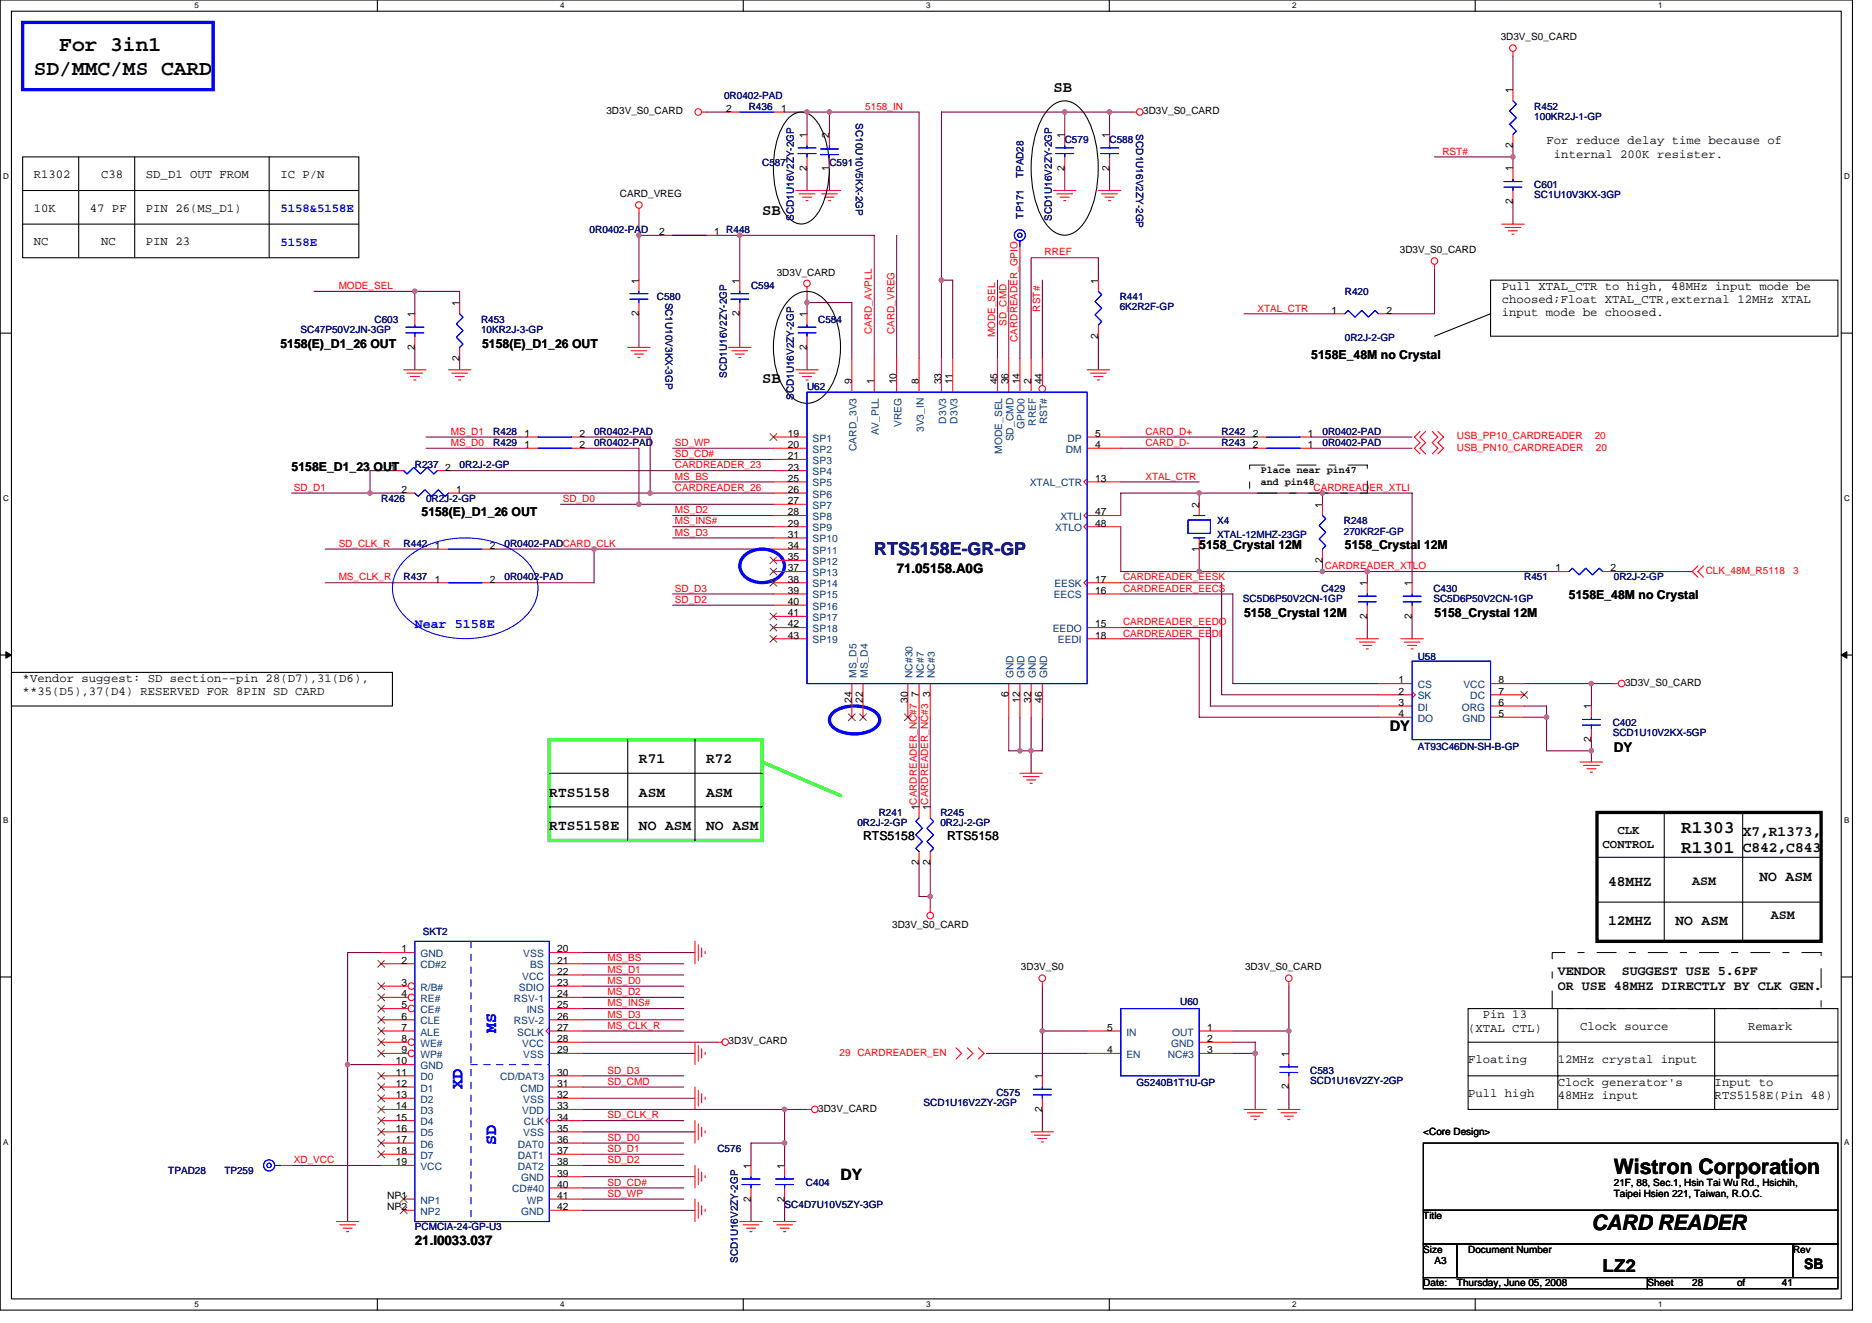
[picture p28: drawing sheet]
<svg xmlns="http://www.w3.org/2000/svg" width="297mm" height="210mm" viewBox="0 0 297 210" stroke-linecap="round" stroke-linejoin="round" font-family="sans-serif">
<defs><g id="words">
<g font-size="3.4">
<text x="5.4" y="11.9">SD/MMC/MS CARD</text>
<text x="9.4" y="8.1">For 3in1</text>
<text x="256.1" y="186.2">Wistron Corporation</text>
<text x="252.5" y="195.1">CARD READER</text>
</g>
<text font-size="2.8" fill="#000080" x="138.7" y="88">RTS5158E-GR-GP</text>
<g font-size="2.8">
<text x="266.7" y="132.1">R1303</text>
<text x="266.7" y="135.3">R1301</text>
<text x="254.3" y="201.8">LZ2</text>
</g>
<g font-size="2.6" fill="#00f">
<text x="78.7" y="163.9" transform="rotate(-90 78.7 163.9)">MS</text>
<text x="73.4" y="172.8" transform="rotate(-90 73.4 172.8)">XD</text>
<text x="78.7" y="181.7" transform="rotate(-90 78.7 181.7)">SD</text>
</g>
<g font-size="2.5">
<text x="167.2" y="14.5">SB</text>
<text x="120.9" y="34.1">SB</text>
<text x="120.9" y="60.8">SB</text>
<text x="133.4" y="187.2">DY</text>
</g>
<g font-size="2.3">
<text x="220.5" y="115.9">DY</text>
<text x="101.4" y="121.1">R71</text>
<text x="112.1" y="121.1">R72</text>
<text x="87.2" y="126.4">RTS5158</text>
<text x="87.2" y="131.7">RTS5158E</text>
<text x="101.4" y="131.7">NO ASM</text>
<text x="101.4" y="126.4">ASM</text>
<text x="112.1" y="131.7">NO ASM</text>
<text x="112.1" y="126.4">ASM</text>
<text x="276.5" y="132.6">X7,R1373,</text>
<text x="276.5" y="135.2">C842,C843</text>
<text x="255.2" y="140.6">48MHZ</text>
<text x="279.2" y="139.7">NO ASM</text>
<text x="255.2" y="146.8">12MHZ</text>
<text x="265.9" y="146.8">NO ASM</text>
<text x="286.3" y="201.3">SB</text>
</g>
<g font-size="2.1">
<text x="142.3" y="90.9">71.05158.A0G</text>
<text x="256.1" y="119.3">DY</text>
<text x="268.5" y="140.5">ASM</text>
<text x="281" y="145.8">ASM</text>
<text x="247.2" y="154.7">VENDOR</text>
<text x="257.3" y="154.7">SUGGEST USE 5.6PF</text>
<text x="247.2" y="157.1">OR USE 48MHZ DIRECTLY BY CLK GEN.</text>
<text x="65.8" y="197.5">21.I0033.037</text>
</g>
<text font-size="2.1" fill="#00f" x="65.8" y="99.6">Near 5158E</text>
<g font-size="1.9">
<text x="245.4" y="22.9">For reduce delay time because of</text>
<text x="5.4" y="28.2">R1302</text>
<text x="16" y="28.2">C38</text>
<text x="23.2" y="28.2">SD_D1 OUT FROM</text>
<text x="44.5" y="28.2">IC P/N</text>
<text x="246.6" y="25">internal 200K resister.</text>
<text x="5.4" y="33.6">10K</text>
<text x="14.3" y="33.6">47 PF</text>
<text x="23.2" y="33.6">PIN 26(MS_D1)</text>
<text x="5.4" y="38.9">NC</text>
<text x="16" y="38.9">NC</text>
<text x="23.2" y="38.9">PIN 23</text>
<text x="238.3" y="46">Pull XTAL_CTR to high, 48MHz input mode be</text>
<text x="238.3" y="48.1">choosed;Float XTAL_CTR,external 12MHz XTAL</text>
<text x="238.3" y="50.2">input mode be choosed.</text>
<text x="44.5" y="55.2">5158(E)_D1_26 OUT</text>
<text x="76.5" y="55.2">5158(E)_D1_26 OUT</text>
<text x="208.1" y="56.9">5158E_48M no Crystal</text>
<text x="46.3" y="74.7">5158E_D1_23 OUT</text>
<text x="66.9" y="81.8">5158(E)_D1_26 OUT</text>
<text x="190.3" y="87.2">5158_Crystal 12M</text>
<text x="213.4" y="87.2">5158_Crystal 12M</text>
<text x="249" y="95">5158E_48M no Crystal</text>
<text x="197.4" y="97.8">5158_Crystal 12M</text>
<text x="227.6" y="97.8">5158_Crystal 12M</text>
<text x="3.6" y="108.2">*Vendor suggest: SD section--pin 28(D7),31(D6),</text>
<text x="3.6" y="110.3">**35(D5),37(D4) RESERVED FOR 8PIN SD CARD</text>
<text x="136.9" y="133.3">RTS5158</text>
<text x="150.3" y="133.3">RTS5158</text>
<text x="254.3" y="134.5">CONTROL</text>
<text x="256.6" y="132.3">CLK</text>
<text x="235.3" y="161.6">Pin 13</text>
<text x="233" y="163.7">(XTAL CTL)</text>
<text x="250.7" y="163.4">Clock source</text>
<text x="277.4" y="163.4">Remark</text>
<text x="233" y="168.7">Floating</text>
<text x="247.2" y="168.7">12MHz crystal input</text>
<text x="247.2" y="172.3">Clock generator's</text>
<text x="272.1" y="172.3">Input to</text>
<text x="233" y="174">Pull high</text>
<text x="247.2" y="174.3">48MHz input</text>
<text x="272.1" y="174.3">RTS5158E(Pin 48)</text>
</g>
<g font-size="1.9" fill="#00f">
<text x="44.5" y="33.6">5158&amp;5158E</text>
<text x="44.5" y="39">5158E</text>
</g>
<g font-size="1.6">
<text x="238.1" y="6.4">3D3V_S0_CARD</text>
<text x="115.2" y="17.8">2</text>
<text x="124" y="17.8">1</text>
<text x="240" y="14.8" transform="rotate(-90 240 14.8)">1</text>
<text x="96.2" y="18.1">3D3V_S0_CARD</text>
<text x="128" y="21.9" transform="rotate(-90 128 21.9)">1</text>
<text x="131.6" y="21.9" transform="rotate(-90 131.6 21.9)">2</text>
<text x="168.9" y="21.9" transform="rotate(-90 168.9 21.9)">1</text>
<text x="176" y="21.9" transform="rotate(-90 176 21.9)">1</text>
<text x="181.4" y="18.1">3D3V_S0_CARD</text>
<text x="240" y="23.5" transform="rotate(-90 240 23.5)">2</text>
<text x="128" y="27.1" transform="rotate(-90 128 27.1)">2</text>
<text x="131.6" y="27.1" transform="rotate(-90 131.6 27.1)">1</text>
<text x="168.9" y="27.1" transform="rotate(-90 168.9 27.1)">2</text>
<text x="176" y="27.1" transform="rotate(-90 176 27.1)">2</text>
<text x="240" y="27.2" transform="rotate(-90 240 27.2)">1</text>
<text x="98.4" y="31.3">CARD_VREG</text>
<text x="240" y="32.4" transform="rotate(-90 240 32.4)">2</text>
<text x="104.6" y="37.3">2</text>
<text x="113.3" y="37.3">1 R448</text>
<text x="222.1" y="40.2">3D3V_S0_CARD</text>
<text x="101.4" y="45" transform="rotate(-90 101.4 45)">1</text>
<text x="117.4" y="45" transform="rotate(-90 117.4 45)">1</text>
<text x="123.3" y="43.7">3D3V_CARD</text>
<text x="174.3" y="45" transform="rotate(-90 174.3 45)">1</text>
<text x="65.8" y="50.3" transform="rotate(-90 65.8 50.3)">1</text>
<text x="72.9" y="48.5" transform="rotate(-90 72.9 48.5)">1</text>
<text x="101.4" y="50.2" transform="rotate(-90 101.4 50.2)">2</text>
<text x="117.4" y="50.2" transform="rotate(-90 117.4 50.2)">2</text>
<text x="128" y="50.3" transform="rotate(-90 128 50.3)">1</text>
<text x="174.3" y="53.7" transform="rotate(-90 174.3 53.7)">2</text>
<text x="211.3" y="49.8">1</text>
<text x="220" y="49.8">2</text>
<text x="65.8" y="55.5" transform="rotate(-90 65.8 55.5)">2</text>
<text x="72.9" y="57.3" transform="rotate(-90 72.9 57.3)">2</text>
<text x="128" y="55.5" transform="rotate(-90 128 55.5)">2</text>
<text x="135.1" y="61" transform="rotate(-90 135.1 61)">9</text>
<text x="138.7" y="61" transform="rotate(-90 138.7 61)">1</text>
<text x="142.3" y="61" transform="rotate(-90 142.3 61)">10</text>
<text x="145.8" y="61" transform="rotate(-90 145.8 61)">8</text>
<text x="149.4" y="61" transform="rotate(-90 149.4 61)">33</text>
<text x="151.1" y="61" transform="rotate(-90 151.1 61)">11</text>
<text x="158.3" y="61" transform="rotate(-90 158.3 61)">45</text>
<text x="160" y="61" transform="rotate(-90 160 61)">36</text>
<text x="161.8" y="61" transform="rotate(-90 161.8 61)">14</text>
<text x="163.6" y="61" transform="rotate(-90 163.6 61)">2</text>
<text x="165.4" y="61" transform="rotate(-90 165.4 61)">44</text>
<text x="83.2" y="69.3">1</text>
<text x="83.2" y="71.1">1</text>
<text x="92" y="69.3">2</text>
<text x="92" y="71.1">2</text>
<text x="125" y="69.3">19</text>
<text x="125" y="71.1">20</text>
<text x="173.8" y="71.1">4</text>
<text x="173.8" y="69.3">5</text>
<text x="198.8" y="69.3">2</text>
<text x="198.8" y="71.1">2</text>
<text x="207.5" y="69.3">1</text>
<text x="207.5" y="71.1">1</text>
<text x="61.9" y="74.7">1</text>
<text x="70.6" y="74.7">2</text>
<text x="125" y="72.9">21</text>
<text x="125" y="74.7">23</text>
<text x="125" y="76.4">25</text>
<text x="173.8" y="76.4">13</text>
<text x="200.1" y="75.1">Place near pin47</text>
<text x="200.1" y="76.9">and pin48</text>
<text x="63.7" y="78.2">2</text>
<text x="72.4" y="78.2">1</text>
<text x="125" y="78.2">26</text>
<text x="125" y="80">27</text>
<text x="125" y="81.8">28</text>
<text x="125" y="83.5">29</text>
<text x="173.8" y="81.8">47</text>
<text x="173.8" y="83.5">48</text>
<text x="190.3" y="80.5" transform="rotate(-90 190.3 80.5)">2</text>
<text x="209.8" y="80.5" transform="rotate(-90 209.8 80.5)">1</text>
<text x="69" y="87.1">1</text>
<text x="77.7" y="87.1">2</text>
<text x="125" y="85.3">31</text>
<text x="125" y="87.1">34</text>
<text x="125" y="88.9">35</text>
<text x="190.3" y="87.5" transform="rotate(-90 190.3 87.5)">1</text>
<text x="209.8" y="89.3" transform="rotate(-90 209.8 89.3)">2</text>
<text x="69" y="92.4">1</text>
<text x="77.7" y="92.4">2</text>
<text x="125" y="90.7">37</text>
<text x="125" y="92.4">38</text>
<text x="125" y="94.2">39</text>
<text x="125" y="96">40</text>
<text x="173.8" y="94.2">16</text>
<text x="173.8" y="92.4">17</text>
<text x="216.9" y="93" transform="rotate(-90 216.9 93)">1</text>
<text x="224" y="93" transform="rotate(-90 224 93)">1</text>
<text x="246.8" y="90.7">1</text>
<text x="255.5" y="90.7">2</text>
<text x="125" y="97.8">41</text>
<text x="125" y="99.5">42</text>
<text x="125" y="101.3">43</text>
<text x="173.8" y="101.3">18</text>
<text x="173.8" y="99.5">15</text>
<text x="216.9" y="98.2" transform="rotate(-90 216.9 98.2)">2</text>
<text x="224" y="98.2" transform="rotate(-90 224 98.2)">2</text>
<text x="135.1" y="111.5" transform="rotate(-90 135.1 111.5)">24</text>
<text x="136.9" y="111.5" transform="rotate(-90 136.9 111.5)">22</text>
<text x="144" y="111.5" transform="rotate(-90 144 111.5)">30</text>
<text x="145.8" y="110.6" transform="rotate(-90 145.8 110.6)">7</text>
<text x="147.6" y="110.6" transform="rotate(-90 147.6 110.6)">3</text>
<text x="160" y="110.6" transform="rotate(-90 160 110.6)">6</text>
<text x="161.8" y="111.5" transform="rotate(-90 161.8 111.5)">12</text>
<text x="163.6" y="111.5" transform="rotate(-90 163.6 111.5)">32</text>
<text x="165.4" y="111.5" transform="rotate(-90 165.4 111.5)">46</text>
<text x="221.9" y="108.4">1</text>
<text x="221.9" y="110.2">2</text>
<text x="221.9" y="112">3</text>
<text x="221.9" y="113.8">4</text>
<text x="237.8" y="113.8">5</text>
<text x="237.8" y="110.2">7</text>
<text x="237.8" y="108.4">8</text>
<text x="237.8" y="112">6</text>
<text x="252.5" y="112.5" transform="rotate(-90 252.5 112.5)">1</text>
<text x="257.8" y="108.8">3D3V_S0_CARD</text>
<text x="252.5" y="117.7" transform="rotate(-90 252.5 117.7)">2</text>
<text x="145.8" y="128.5" transform="rotate(-90 145.8 128.5)">1CARDREADER_NC#7</text>
<text x="147.6" y="128.5" transform="rotate(-90 147.6 128.5)">1CARDREADER_NC#3</text>
<text x="145.8" y="137.3" transform="rotate(-90 145.8 137.3)">2</text>
<text x="147.6" y="137.3" transform="rotate(-90 147.6 137.3)">2</text>
<text x="141.6" y="147.2">3D3V_S0_CARD</text>
<text x="63.7" y="151.1">1</text>
<text x="63.7" y="152.9">2</text>
<text x="88.4" y="151.1">20</text>
<text x="88.4" y="152.9">21</text>
<text x="88.4" y="154.7">22</text>
<text x="162" y="154">3D3V_S0</text>
<text x="197.6" y="154">3D3V_S0_CARD</text>
<text x="63.7" y="156.4">3</text>
<text x="63.7" y="158.2">4</text>
<text x="63.7" y="160">5</text>
<text x="63.7" y="161.8">6</text>
<text x="88.4" y="160">25</text>
<text x="88.4" y="158.2">24</text>
<text x="88.4" y="161.8">26</text>
<text x="88.4" y="156.4">23</text>
<text x="63.7" y="163.6">7</text>
<text x="63.7" y="165.3">8</text>
<text x="63.7" y="167.1">9</text>
<text x="88.4" y="163.6">27</text>
<text x="88.4" y="167.1">29</text>
<text x="88.4" y="165.3">28</text>
<text x="115.6" y="165.7">3D3V_CARD</text>
<text x="175.7" y="167.1">4</text>
<text x="175.7" y="163.6">5</text>
<text x="191.5" y="165.3">2</text>
<text x="191.5" y="167.1">3</text>
<text x="191.5" y="163.6">1</text>
<text x="204.5" y="167.7" transform="rotate(-90 204.5 167.7)">1</text>
<text x="62.8" y="168.9">10</text>
<text x="62.8" y="170.7">11</text>
<text x="62.8" y="172.4">12</text>
<text x="88.4" y="170.7">30</text>
<text x="88.4" y="172.4">31</text>
<text x="165.4" y="171.2" transform="rotate(-90 165.4 171.2)">1</text>
<text x="204.5" y="172.8" transform="rotate(-90 204.5 172.8)">2</text>
<text x="62.8" y="174.2">13</text>
<text x="62.8" y="176">14</text>
<text x="62.8" y="177.8">15</text>
<text x="62.8" y="179.6">16</text>
<text x="88.4" y="174.2">32</text>
<text x="88.4" y="179.6">35</text>
<text x="88.4" y="177.8">34</text>
<text x="88.4" y="176">33</text>
<text x="129.8" y="176.4">3D3V_CARD</text>
<text x="165.4" y="176.4" transform="rotate(-90 165.4 176.4)">2</text>
<text x="62.8" y="181.3">17</text>
<text x="62.8" y="183.1">18</text>
<text x="62.8" y="184.9">19</text>
<text x="88.4" y="181.3">36</text>
<text x="88.4" y="183.1">37</text>
<text x="88.4" y="184.9">38</text>
<text x="119.1" y="185.4" transform="rotate(-90 119.1 185.4)">1</text>
<text x="124.5" y="185.4" transform="rotate(-90 124.5 185.4)">1</text>
<text x="225.8" y="180.1">&lt;Core Design&gt;</text>
<text x="61.4" y="190.2">NP1</text>
<text x="88.4" y="186.7">39</text>
<text x="88.4" y="188.4">40</text>
<text x="88.4" y="190.2">41</text>
<text x="119.1" y="190.6" transform="rotate(-90 119.1 190.6)">2</text>
<text x="124.5" y="190.6" transform="rotate(-90 124.5 190.6)">2</text>
<text x="256.1" y="188.1">21F, 88, Sec.1, Hsin Tai Wu Rd., Hsichih,</text>
<text x="256.1" y="189.9">Taipei Hsien 221, Taiwan, R.O.C.</text>
<text x="61.4" y="192">NP2</text>
<text x="88.4" y="192">42</text>
<text x="225.8" y="193.4">Title</text>
<text x="225.8" y="198.8">Size</text>
<text x="227.6" y="200.6">A3</text>
<text x="233" y="198.8">Document Number</text>
<text x="284.5" y="198.8">Rev</text>
<text x="225.8" y="204.1">Date:</text>
<text x="231.2" y="204.1">Thursday, June 05, 2008</text>
<text x="261.4" y="204.1">Sheet</text>
<text x="268.5" y="204.1">28</text>
<text x="275.6" y="204.1">of</text>
<text x="282.7" y="204.1">41</text>
</g>
<g font-size="1.6" fill="#000080">
<text x="114.9" y="15.6">0R0402-PAD</text>
<text x="118.8" y="17.4">R436</text>
<text x="243.5" y="17.4">R452</text>
<text x="135.8" y="19.6" transform="rotate(90 135.8 19.6)">SC10U10V5KX-2GP</text>
<text x="168.9" y="22.8">C579</text>
<text x="176.1" y="22.8">C588</text>
<text x="180.3" y="21.3" transform="rotate(90 180.3 21.3)">SCD1U16V2ZY-2GP</text>
<text x="243.5" y="19">100KR2J-1-GP</text>
<text x="120.9" y="26.3">C587</text>
<text x="131.6" y="26.3">C591</text>
<text x="162.4" y="28.3" transform="rotate(-90 162.4 28.3)">TPAD28</text>
<text x="243.5" y="29.9">C601</text>
<text x="126" y="35" transform="rotate(-90 126 35)">SCD1U16V2ZY-2GP</text>
<text x="162.4" y="34.7" transform="rotate(-90 162.4 34.7)">TP171</text>
<text x="166.9" y="35" transform="rotate(-90 166.9 35)">SCD1U16V2ZY-2GP</text>
<text x="243.5" y="31.5">SC1U10V3KX-3GP</text>
<text x="93.6" y="37">0R0402-PAD</text>
<text x="104.2" y="47.6">C580</text>
<text x="119.2" y="45.9">C594</text>
<text x="177.7" y="47.6">R441</text>
<text x="213.4" y="46.8">R420</text>
<text x="47.7" y="52.8">SC47P50V2JN-3GP</text>
<text x="59.4" y="51.2">C603</text>
<text x="76.3" y="51.2">R453</text>
<text x="76.3" y="52.8">10KR2J-3-GP</text>
<text x="105.6" y="48" transform="rotate(90 105.6 48)">SC1U10V3KX-3GP</text>
<text x="129.8" y="51.2">C584</text>
<text x="177.7" y="49.3">6K2R2F-GP</text>
<text x="115.3" y="59.9" transform="rotate(-90 115.3 59.9)">SCD1U16V2ZY-2GP</text>
<text x="213.4" y="54">0R2J-2-GP</text>
<text x="126" y="63.5" transform="rotate(-90 126 63.5)">SCD1U16V2ZY-2GP</text>
<text x="128.1" y="61.9">U62</text>
<text x="78.3" y="69">R428</text>
<text x="78.3" y="70.8">R429</text>
<text x="94.3" y="69">0R0402-PAD</text>
<text x="94.3" y="70.8">0R0402-PAD</text>
<text x="193.8" y="69">R242</text>
<text x="193.8" y="70.8">R243</text>
<text x="209.8" y="69">0R0402-PAD</text>
<text x="209.8" y="70.8">0R0402-PAD</text>
<text x="65.8" y="74.3">R237</text>
<text x="72.9" y="74.3">0R2J-2-GP</text>
<text x="60.5" y="79.7">R426</text>
<text x="67.6" y="79.7">0R2J-2-GP</text>
<text x="193.1" y="83.2">X4</text>
<text x="213.2" y="83.2">R248</text>
<text x="64" y="86.8">R442</text>
<text x="80" y="86.8">0R0402-PADCARD_CLK</text>
<text x="193.1" y="85.3">XTAL-12MHZ-23GP</text>
<text x="213.2" y="84.8">270KR2F-GP</text>
<text x="64" y="92.1">R437</text>
<text x="80" y="92.1">0R0402-PAD</text>
<text x="197.2" y="95.5">SC5D6P50V2CN-1GP</text>
<text x="209.7" y="93.9">C429</text>
<text x="227.5" y="93.9">C430</text>
<text x="227.5" y="95.5">SC5D6P50V2CN-1GP</text>
<text x="241.8" y="92.1">R451</text>
<text x="256.1" y="92.1">0R2J-2-GP</text>
<text x="225" y="104.7">U58</text>
<text x="225" y="118.9">AT93C46DN-SH-B-GP</text>
<text x="255.9" y="115.2">C402</text>
<text x="255.9" y="116.8">SCD1U10V2KX-5GP</text>
<text x="136.1" y="131">0R2J-2-GP</text>
<text x="139.4" y="129.4">R241</text>
<text x="149.2" y="129.4">R245</text>
<text x="149.2" y="131">0R2J-2-GP</text>
<text x="67.1" y="148.3">SKT2</text>
<text x="187.3" y="159.5">U60</text>
<text x="158.1" y="173.9">C575</text>
<text x="180.3" y="172.3">G5240B1T1U-GP</text>
<text x="207.9" y="170.3">C583</text>
<text x="207.9" y="171.9">SCD1U16V2ZY-2GP</text>
<text x="146.6" y="175.5">SCD1U16V2ZY-2GP</text>
<text x="113.8" y="182.8">C576</text>
<text x="26.7" y="186.3">TPAD28</text>
<text x="35.6" y="186.3">TP259</text>
<text x="124.5" y="191.7">SC4D7U10V5ZY-3GP</text>
<text x="127.9" y="188.1">C404</text>
<text x="65.8" y="195.2">PCMCIA-24-GP-U3</text>
<text x="117.1" y="200.4" transform="rotate(-90 117.1 200.4)">SCD1U16V2ZY-2GP</text>
</g>
<g font-size="1.6" fill="#f00">
<text x="137.3" y="17.4">5158_IN</text>
<text x="228.9" y="24.5">RST#</text>
<text x="165.8" y="40.5">RREF</text>
<text x="53.7" y="45.9">MODE_SEL</text>
<text x="138.4" y="53" transform="rotate(-90 138.4 53)">CARD_AVPLL</text>
<text x="141.9" y="53" transform="rotate(-90 141.9 53)">CARD_VREG</text>
<text x="157.9" y="53.5" transform="rotate(-90 157.9 53.5)">MODE_SEL</text>
<text x="159.7" y="51.7" transform="rotate(-90 159.7 51.7)">SD_CMD</text>
<text x="165" y="49.4" transform="rotate(-90 165 49.4)">RST#</text>
<text x="199.5" y="49.4">XTAL_CTR</text>
<text x="161.5" y="54.2" transform="rotate(-90 161.5 54.2)">CARDREADER_GPIO</text>
<text x="71.5" y="70.8">MS_D0</text>
<text x="71.5" y="69">MS_D1</text>
<text x="107.1" y="70.8">SD_WP</text>
<text x="181.8" y="70.8">CARD_D-</text>
<text x="181.8" y="69">CARD_D+</text>
<text x="231.2" y="69.7">USB_PP10_CARDREADER</text>
<text x="231.2" y="71.5">USB_PN10_CARDREADER</text>
<text x="253" y="69.7">20</text>
<text x="253.2" y="71.5">20</text>
<text x="46.6" y="77.9">SD_D1</text>
<text x="107.1" y="72.5">SD_CD#</text>
<text x="107.1" y="77.9">CARDREADER_26</text>
<text x="107.1" y="76.1">MS_BS</text>
<text x="107.1" y="74.3">CARDREADER_23</text>
<text x="181.8" y="76.1">XTAL_CTR</text>
<text x="208.4" y="77.9">CARDREADER_XTLI</text>
<text x="89.3" y="79.7">SD_D0</text>
<text x="107.1" y="81.4">MS_D2</text>
<text x="107.1" y="83.2">MS_INS#</text>
<text x="53.7" y="86.8">SD_CLK_R</text>
<text x="107.1" y="85">MS_D3</text>
<text x="53.7" y="92.1">MS_CLK_R</text>
<text x="107.1" y="93.9">SD_D3</text>
<text x="107.1" y="95.7">SD_D2</text>
<text x="178.2" y="92.1">CARDREADER_EESK</text>
<text x="178.2" y="93.9">CARDREADER_EECS</text>
<text x="210.2" y="90.3">CARDREADER_XTLO</text>
<text x="270.7" y="91">CLK_48M_R5118</text>
<text x="284.5" y="91">3</text>
<text x="178.2" y="99.2">CARDREADER_EEDO</text>
<text x="178.2" y="101">CARDREADER_EEDI</text>
<text x="96.4" y="152.5">MS_BS</text>
<text x="96.4" y="154.3">MS_D1</text>
<text x="96.4" y="159.7">MS_INS#</text>
<text x="96.4" y="156.1">MS_D0</text>
<text x="96.4" y="157.9">MS_D2</text>
<text x="96.4" y="161.4">MS_D3</text>
<text x="96.4" y="163.2">MS_CLK_R</text>
<text x="133.2" y="167.5">29 CARDREADER_EN</text>
<text x="96.4" y="170.3">SD_D3</text>
<text x="96.4" y="172.1">SD_CMD</text>
<text x="96.4" y="177.4">SD_CLK_R</text>
<text x="46.6" y="184.6">XD_VCC</text>
<text x="96.4" y="181">SD_D0</text>
<text x="96.4" y="182.8">SD_D1</text>
<text x="96.4" y="184.6">SD_D2</text>
<text x="96.4" y="188.1">SD_CD#</text>
<text x="96.4" y="189.9">SD_WP</text>
</g>
<g font-size="1.6" fill="#004080">
<text x="128.9" y="70.1">SP1</text>
<text x="128.9" y="71.8">SP2</text>
<text x="135.9" y="71.6" transform="rotate(-90 135.9 71.6)">CARD_3V3</text>
<text x="139.5" y="69.1" transform="rotate(-90 139.5 69.1)">AV_PLL</text>
<text x="143" y="67.7" transform="rotate(-90 143 67.7)">VREG</text>
<text x="146.6" y="68.6" transform="rotate(-90 146.6 68.6)">3V3_IN</text>
<text x="150.1" y="67.2" transform="rotate(-90 150.1 67.2)">D3V3</text>
<text x="151.9" y="67.2" transform="rotate(-90 151.9 67.2)">D3V3</text>
<text x="159" y="72" transform="rotate(-90 159 72)">MODE_SEL</text>
<text x="160.8" y="70" transform="rotate(-90 160.8 70)">SD_CMD</text>
<text x="162.6" y="68.1" transform="rotate(-90 162.6 68.1)">GPIO0</text>
<text x="164.4" y="67.6" transform="rotate(-90 164.4 67.6)">RREF</text>
<text x="166.1" y="67.3" transform="rotate(-90 166.1 67.3)">RST#</text>
<text x="169.1" y="71.8">DM</text>
<text x="169.4" y="70.1">DP</text>
<text x="128.9" y="73.6">SP3</text>
<text x="128.9" y="75.4">SP4</text>
<text x="128.9" y="77.2">SP5</text>
<text x="163.4" y="77.2">XTAL_CTR</text>
<text x="128.9" y="79">SP6</text>
<text x="128.9" y="80.7">SP7</text>
<text x="128.9" y="82.5">SP8</text>
<text x="168.3" y="82.5">XTLI</text>
<text x="128.9" y="84.3">SP9</text>
<text x="128.9" y="86.1">SP10</text>
<text x="128.9" y="87.8">SP11</text>
<text x="128.9" y="89.6">SP12</text>
<text x="167.4" y="84.3">XTLO</text>
<text x="128.9" y="91.4">SP13</text>
<text x="128.9" y="93.2">SP14</text>
<text x="128.9" y="95">SP15</text>
<text x="167.2" y="95">EECS</text>
<text x="167.3" y="93.2">EESK</text>
<text x="128.9" y="96.7">SP16</text>
<text x="128.9" y="98.5">SP17</text>
<text x="128.9" y="100.3">SP18</text>
<text x="167" y="100.3">EEDO</text>
<text x="128.9" y="102.1">SP19</text>
<text x="135.9" y="107.6" transform="rotate(-90 135.9 107.6)">MS_D5</text>
<text x="137.7" y="107.6" transform="rotate(-90 137.7 107.6)">MS_D4</text>
<text x="144.8" y="107.6" transform="rotate(-90 144.8 107.6)">NC#30</text>
<text x="146.6" y="107.6" transform="rotate(-90 146.6 107.6)">NC#7</text>
<text x="148.4" y="107.6" transform="rotate(-90 148.4 107.6)">NC#3</text>
<text x="160.8" y="107.6" transform="rotate(-90 160.8 107.6)">GND</text>
<text x="162.6" y="107.6" transform="rotate(-90 162.6 107.6)">GND</text>
<text x="164.4" y="107.6" transform="rotate(-90 164.4 107.6)">GND</text>
<text x="166.1" y="107.6" transform="rotate(-90 166.1 107.6)">GND</text>
<text x="167.8" y="102.1">EEDI</text>
<text x="225" y="109.2">CS</text>
<text x="225" y="111">SK</text>
<text x="225" y="112.7">DI</text>
<text x="232" y="112.7">ORG</text>
<text x="232.2" y="109.2">VCC</text>
<text x="233.3" y="111">DC</text>
<text x="225" y="114.5">DO</text>
<text x="232" y="114.5">GND</text>
<text x="66.7" y="151.8">GND</text>
<text x="66.7" y="153.6">CD#2</text>
<text x="82.9" y="155.4">VCC</text>
<text x="83" y="151.8">VSS</text>
<text x="84.1" y="153.6">BS</text>
<text x="66.7" y="157.2">R/B#</text>
<text x="66.7" y="159">RE#</text>
<text x="66.7" y="160.7">CE#</text>
<text x="81.5" y="159">RSV-1</text>
<text x="82.3" y="157.2">SDIO</text>
<text x="83.6" y="160.7">INS</text>
<text x="66.7" y="162.5">CLE</text>
<text x="66.7" y="164.3">ALE</text>
<text x="66.7" y="166.1">WE#</text>
<text x="66.7" y="167.9">WP#</text>
<text x="81.5" y="162.5">RSV-2</text>
<text x="82.1" y="164.3">SCLK</text>
<text x="82.9" y="166.1">VCC</text>
<text x="83" y="167.9">VSS</text>
<text x="178.7" y="167.9">EN</text>
<text x="178.7" y="164.3">IN</text>
<text x="185.3" y="167.9">NC#3</text>
<text x="185.8" y="166.1">GND</text>
<text x="186" y="164.3">OUT</text>
<text x="66.7" y="169.6">GND</text>
<text x="66.7" y="171.4">D0</text>
<text x="66.7" y="173.2">D1</text>
<text x="79.4" y="171.4">CD/DAT3</text>
<text x="82.6" y="173.2">CMD</text>
<text x="66.7" y="175">D2</text>
<text x="66.7" y="176.7">D3</text>
<text x="66.7" y="178.5">D4</text>
<text x="82.9" y="176.7">VDD</text>
<text x="83" y="175">VSS</text>
<text x="83.1" y="178.5">CLK</text>
<text x="66.7" y="180.3">D5</text>
<text x="66.7" y="182.1">D6</text>
<text x="66.7" y="183.9">D7</text>
<text x="66.7" y="185.6">VCC</text>
<text x="82.1" y="182.1">DAT0</text>
<text x="82.1" y="183.9">DAT1</text>
<text x="82.1" y="185.6">DAT2</text>
<text x="83" y="180.3">VSS</text>
<text x="66.7" y="191">NP1</text>
<text x="81.3" y="189.2">CD#40</text>
<text x="82.7" y="187.4">GND</text>
<text x="83.6" y="191">WP</text>
<text x="66.7" y="192.7">NP2</text>
<text x="82.7" y="192.7">GND</text>
</g>
<g font-size="1.3">
<text x="30.8" y="1.3">5</text>
<text x="88.9" y="1.3">4</text>
<text x="147" y="1.3">3</text>
<text x="205" y="1.3">2</text>
<text x="263.1" y="1.3">1</text>
<text x=".5" y="28.4">D</text>
<text x="292.6" y="28.4">D</text>
<text x=".5" y="79.5">C</text>
<text x="292.6" y="79.5">C</text>
<text x=".5" y="130.6">B</text>
<text x="292.6" y="130.6">B</text>
<text x=".5" y="181.7">A</text>
<text x="292.6" y="181.7">A</text>
<text x="30.8" y="207.4">5</text>
<text x="88.9" y="207.4">4</text>
<text x="147" y="207.4">3</text>
<text x="205" y="207.4">2</text>
<text x="263.1" y="207.4">1</text>
</g>
</g></defs>
<path d="M0 0h293.9v207.9h-293.9zM1.8 1.8h290.4v204.3h-290.4z" fill="none" stroke="#000" stroke-width=".17"/>
<g fill="#fff">
<path d="M30.8 .2h.7v1.4h-.7z"/>
<path d="M30.8 206.3h.7v1.4h-.7z"/>
</g>
<path d="M59.9 0v1.8M59.9 206.1v1.8" fill="none" stroke="#000" stroke-width=".17"/>
<g fill="#fff">
<path d="M88.9 .2h.7v1.4h-.7z"/>
<path d="M88.9 206.3h.7v1.4h-.7z"/>
</g>
<path d="M117.9 0v1.8M117.9 206.1v1.8" fill="none" stroke="#000" stroke-width=".17"/>
<g fill="#fff">
<path d="M147 .2h.7v1.4h-.7z"/>
<path d="M147 206.3h.7v1.4h-.7z"/>
</g>
<path d="M176 0v1.8M176 206.1v1.8" fill="none" stroke="#000" stroke-width=".17"/>
<g fill="#fff">
<path d="M205 .2h.7v1.4h-.7z"/>
<path d="M205 206.3h.7v1.4h-.7z"/>
</g>
<path d="M234.1 0v1.8M234.1 206.1v1.8" fill="none" stroke="#000" stroke-width=".17"/>
<g fill="#fff">
<path d="M263.1 .2h.7v1.4h-.7z"/>
<path d="M263.1 206.3h.7v1.4h-.7z"/>
<path d="M.5 27.3h.9v1.4h-.9z"/>
<path d="M292.6 27.3h.9v1.4h-.9z"/>
<path d="M.5 78.4h.9v1.4h-.9z"/>
<path d="M292.6 78.4h.9v1.4h-.9z"/>
</g>
<path d="M0 52.9h1.8M292.2 52.9h1.7" fill="none" stroke="#000" stroke-width=".17"/>
<g fill="#fff">
<path d="M.5 129.5h.8v1.4h-.8z"/>
<path d="M292.6 129.5h.9v1.4h-.9z"/>
</g>
<path d="M0 103.9h1.8M292.2 103.9h1.7" fill="none" stroke="#000" stroke-width=".17"/>
<path d="M.9 103.4l.9 .5-.9 .5zM292.2 103.9l.8-.5v1z" fill="#000" stroke="#000" stroke-width=".16"/>
<g fill="#fff">
<path d="M.5 180.5h.8v1.4h-.8z"/>
<path d="M292.6 180.5h.9v1.4h-.9z"/>
</g>
<g fill="none" stroke="#000" stroke-width=".17">
<path d="M125.3 18.6a2.54 2.54 0 0 1 3.7 0 11.5 11.5 0 0 1 2.6 8 11.5 11.5 0 0 1-2.6 8.1 2.53 2.53 0 0 1-3.7 0 11.6 11.6 0 0 1-2.6-8.1 11.5 11.5 0 0 1 2.6-8zM166.9 16.8a3.1 3.1 0 0 1 4.7 .7 14.8 14.8 0 0 1 2.7 9.1 14.8 14.8 0 0 1-2.7 9.3 3.2 3.2 0 0 1-5.4 0 14.9 14.9 0 0 1-2.6-9.3 14.8 14.8 0 0 1 2.6-9.1zM3.6 30.2h53.3M3.6 35.6h53.3M3.6 24.9h53.3v16h-53.3zM12.5 24.9v16M21.4 24.9v16M42.7 24.9v16M125.1 47.7a3.7 3.7 0 0 1 5.8 0 12.1 12.1 0 0 1 2.2 10 9 9 0 0 1-2.8 5.5 3.6 3.6 0 0 1-5.2-.6 12.1 12.1 0 0 1-2.2-10.1 10.1 10.1 0 0 1 2.2-4.8zM236.5 44.4h55.1v8.9h-55.1zM236.5 49.8l-8.9 3.5M1.8 106.7h60.5v5.3h-60.5z"/>
<path d="M99.6 117.3v16M110.3 117.3v16M87.2 122.7h33.7M87.2 128h33.7M253.4 136h35.6M264.1 128.9v20.5M276.5 128.9v20.5M0 155h1.8M253.4 143.1h35.6M292.2 155h1.7M233 160h58.6v16h-58.6zM233 165.4h58.6"/>
<path d="M233 170.7h58.6M247.2 160v16M272.1 160v16M225.8 197.4h5.4v5.3h-5.4zM225.8 181.4h65.8v10.6h-65.8zM225.8 192h65.8v5.4h-65.8zM231.2 197.4h53.3v5.3h-53.3zM284.5 197.4h7.1v5.3h-7.1zM225.8 202.7h35.6v1.8h-35.6zM261.4 202.7h30.2v1.8h-30.2z"/>
</g>
<g fill="none" stroke="#800040" stroke-width=".17">
<path d="M112.1 17.8h3.5M124.5 17.8h21.3v39.1M128.1 17.8v3.5M131.6 17.8v3.5M168.9 17.8v3.5M176.1 17.8v3.5M179.6 17.8h-30.2v39.1M240.1 8.9v5.3M101.4 33.8v10.6M101.4 37.3h3.5M113.8 37.3h24.9v19.6M117.4 37.3v7.1"/>
<path d="M128.1 26.7v3.5M131.6 26.7v3.5M142.3 37.3v19.6M168.9 26.7v3.5M176.1 26.7v3.5M227.6 24.9h12.5M240.1 23.1v3.6M240.1 32v3.6M49.8 46.2h16M65.8 46.2h7.1v1.8M65.8 46.2v3.6M65.8 55.1v3.6"/>
<path d="M72.9 56.9v1.8M101.4 49.8v5.3M117.4 49.8v5.3M128.1 46.2v1.8h7.1v8.9M128.1 48v1.8M128.1 55.1v3.6M149.4 44.4h1.8v12.5M158.3 44.4v12.5M160.1 44.4v12.5M161.8 40.9v16M165.4 44.4v12.5M174.3 44.4v-3.5h-10.7v16"/>
<path d="M174.3 53.3v5.4M197.4 49.8h14.2M227.6 42.7v7.1h-7.1M46.3 78.2h17.7M62.3 74.7h-3.6v3.5M67.6 71.1h16M67.6 69.3h16M71.2 74.7h51.5M72.9 78.2h49.8M92.5 71.1h8.9v8.9M92.5 69.3h10.7v8.9M106.7 71.1h16"/>
<path d="M106.7 76.5h16M106.7 72.9h16M177.8 71.1h21.4M177.8 76.5h12.5M177.8 69.3h21.4M190.3 78.2v1.8M208.1 71.1h16M208.1 69.3h16M209.8 78.2v1.8M51.6 87.1h17.8M51.6 92.5h17.8M78.3 87.1h44.4"/>
<path d="M88.9 80h33.8M94.3 87.1v5.4h-16M106.7 81.8h16M106.7 83.6h16M106.7 85.3h16M106.7 94.2h16M106.7 96h16M177.8 92.5h16v17.7h24.9M177.8 94.2h17.8v14.3h23.1M177.8 81.8v-3.6h46.3v14.3M177.8 83.6v7.1h69.4M177.8 99.6h14.3v12.4h26.6"/>
<path d="M190.3 87.1v3.6M209.8 88.9v1.8M217 90.7v1.8M217 97.8v3.5M224.1 97.8v3.5M256.1 90.7h12.4M145.8 113.8v14.2M147.6 113.8v14.2M160.1 113.8v5.3h5.3v-5.3M161.8 113.8v5.3M163.6 113.8v8.9M177.8 101.3h12.5v12.5h28.4"/>
<path d="M241.8 112h3.6v7.1h7.1M241.8 108.5h14.3M241.8 113.8h3.6M252.5 108.5v3.5M252.5 117.3v3.6M145.8 136.9v5.3h1.8M147.6 136.9v7.1M60.5 151.1h-5.3v17.8h5.3M92.5 152.9h16M92.5 154.7h16M92.5 156.5h16M92.5 158.2h16"/>
<path d="M92.5 151.1h17.8M165.4 156.5v14.2M204.5 156.5v10.6M55.2 168.9v24.9M92.5 170.7h16M92.5 172.5h16M92.5 177.8h16M92.5 160h16M92.5 161.8h16M92.5 163.6h16M92.5 165.4h21.3M92.5 167.1h17.8"/>
<path d="M92.5 174.2h17.8M92.5 176h35.6M92.5 179.6h17.8M124.5 176v8.9M156.5 167.1h16M165.4 176v3.6M165.4 163.6h7.1M195.6 165.4h3.6v1.7h-3.6M195.6 163.6h8.9M199.2 167.1v8.9M204.5 172.5v3.5M46.3 184.9h14.2"/>
<path d="M92.5 181.4h16M92.5 183.1h16M92.5 184.9h16M92.5 188.5h16M92.5 190.2h16M92.5 186.7h17.8M92.5 192h17.8M119.2 190.2v3.6M124.5 181.4h-5.3v3.5M124.5 190.2v3.6"/>
</g>
<g fill="#f0f" stroke="#f0f" stroke-width=".17">
<circle cx="149.4" cy="44.4" r=".35"/>
<circle cx="94.3" cy="87.1" r=".35"/>
<circle cx="101.4" cy="80" r=".35"/>
<circle cx="168.9" cy="17.8" r=".35"/>
<circle cx="176" cy="17.8" r=".35"/>
<circle cx="163.6" cy="119.1" r=".35"/>
<circle cx="161.8" cy="119.1" r=".35"/>
<circle cx="128" cy="48" r=".35"/>
<circle cx="240.1" cy="24.9" r=".35"/>
<circle cx="147.6" cy="142.2" r=".35"/>
<circle cx="58.7" cy="78.2" r=".35"/>
<circle cx="103.2" cy="78.2" r=".35"/>
<circle cx="131.6" cy="17.8" r=".35"/>
<circle cx="128" cy="17.8" r=".35"/>
<circle cx="209.8" cy="78.2" r=".35"/>
<circle cx="190.3" cy="90.7" r=".35"/>
<circle cx="216.9" cy="90.7" r=".35"/>
<circle cx="252.5" cy="108.4" r=".35"/>
<circle cx="252.5" cy="119.1" r=".35"/>
<circle cx="245.4" cy="113.8" r=".35"/>
<circle cx="65.8" cy="46.2" r=".35"/>
<circle cx="209.8" cy="90.7" r=".35"/>
<circle cx="190.3" cy="78.2" r=".35"/>
<circle cx="124.5" cy="181.3" r=".35"/>
<circle cx="101.4" cy="37.3" r=".35"/>
<circle cx="117.4" cy="37.3" r=".35"/>
<circle cx="124.5" cy="176" r=".35"/>
<circle cx="55.1" cy="168.9" r=".35"/>
<circle cx="165.4" cy="163.6" r=".35"/>
<circle cx="199.2" cy="167.1" r=".35"/>
<circle cx="204.5" cy="163.6" r=".35"/>
</g>
<g fill="none" stroke="#f00" stroke-width=".17">
<path d="M111.3 17.8h.8M115.6 17.8h1.8M122.7 17.8h1.8M179.6 17.8h.7M240.1 8.2v.7M240.1 14.2v1.8M101.4 33.1v.7M104.9 37.3h1.8M112.1 37.3h1.7M126.3 30.2h7.1M126.8 30.8h2.5M127.3 31.3h1.5"/>
<path d="M127.9 31.8h.3M130.4 30.8h2.5M130.9 31.3h1.4M131.4 31.8h.4M131.6 21.3v1.8M131.6 24.9v1.8M167.2 30.2h3.5M167.7 30.8h2.5M168.2 31.3h1.5M168.8 31.8h.3M168.9 21.3v1.8M168.9 24.9v1.8"/>
<path d="M174.3 30.2h3.5M174.8 30.8h2.5M175.3 31.3h1.5M175.9 31.8h.3M176.1 21.3v1.8M176.1 24.9v1.8M238.3 35.6h3.5M238.8 36.1h2.5M239.3 36.6h1.5M239.9 37.2h.3M240.1 21.3v1.8M240.1 26.7v1.7"/>
<path d="M240.1 30.2v1.8M64 58.7h3.6M64.6 59.2h2.5M65.1 59.7h1.4M65.8 49.8v1.8M65.8 53.3v1.8M71.2 58.7h3.5M71.7 59.2h2.5M72.2 59.7h1.5M99.6 55.1h3.6M100.1 55.6h2.5M100.7 56.2h1.4"/>
<path d="M101.2 56.7h.4M101.4 44.4v1.8M101.4 48v1.8M115.6 55.1h3.6M116.1 55.6h2.5M116.7 56.2h1.4M117.2 56.7h.4M126.3 58.7h3.5M126.8 59.2h2.5M127.3 59.7h1.5M128.1 45.5v.7M172.5 58.7h3.6"/>
<path d="M173 59.2h2.5M173.6 59.7h1.4M174.3 44.4v1.8M174.3 51.6v1.7M211.6 49.8h1.8M218.7 49.8h1.8M227.6 42v.7M62.3 74.7h1.7M64 78.2h1.8M65.7 60.3h.3M69.4 74.7h1.8M71.2 78.2h1.7"/>
<path d="M72.8 60.3h.3M83.6 69.3h1.8M90.7 69.3h1.8M127.9 60.3h.3M174.1 60.3h.4M199.2 69.3h1.8M206.3 69.3h1.8M225.3 68.5l-.9 .8 .9 .9-.9 .9 .9 .9M226.2 68.5l-.9 .8 .9 .9-.9 .9 .9 .9M227.3 68.5l.9 .8-.9 .9 .9 .9-.9 .9M228.2 68.5l.8 .8-.8 .9 .8 .9-.8 .9M190.3 80v1.8"/>
<path d="M190.3 85.3v1.8M209.8 80v1.8M209.8 87.1v1.8M217 92.5v1.7M217 96v1.8M224.1 92.5v1.7M224.1 96v1.8M269.4 89.8l-.9 .9 .9 .9M270.3 89.8l-.9 .9 .9 .9M215.2 101.3h3.5M215.7 101.9h2.5M216.2 102.4h1.5"/>
<path d="M216.8 103h.3M222.3 101.3h3.5M222.8 101.9h2.5M223.3 102.4h1.5M223.9 103h.3M252.5 112v1.8M252.5 115.6v1.7M256.1 108.5h.7M147.6 128v1.8M147.6 135.1v1.8M161.8 122.7h3.6M162.4 123.2h2.5"/>
<path d="M162.9 123.7h1.4M163.4 124.3h.4M250.7 120.9h3.6M251.3 121.4h2.5M251.8 122h1.4M252.3 122.5h.4M60.5 151.1h5.3M60.5 152.9h5.3M87.2 151.1h5.3M87.2 152.9h5.3M87.2 154.7h5.3M87.2 156.5h5.3"/>
<path d="M87.2 158.2h5.3M110.3 149.4v3.5M110.8 149.9v2.5M111.3 150.4v1.4M111.9 151v.3M147.6 144v.7M165.4 155.7v.8M204.5 155.7v.8M87.2 163l-.6 .6 .6 .5M87.2 177.3l-.6 .5 .6 .5M87.2 165.4h5.3M87.2 176h5.3"/>
<path d="M87.2 179.6h5.3M87.2 163.6h5.3M87.2 167.1h5.3M87.2 160h5.3M87.2 161.8h5.3M87.2 170.7h5.3M87.2 172.5h5.3M87.2 174.2h5.3M87.2 177.8h5.3M110.3 165.4v3.5M110.3 172.5v3.5M110.3 177.8v3.6"/>
<path d="M110.8 165.9v2.5M110.8 173v2.5M110.8 178.3v2.5M111.3 166.4v1.5M111.3 173.5v1.5M111.3 178.9v1.4M111.9 167v.3M111.9 174.1v.3M111.9 179.4v.3M113.8 165.4h.8M128.1 176h.7M151.7 166.2l.9 .9-.9 .9"/>
<path d="M153.5 166.2l.9 .9-.9 .9M155.3 166.2l.8 .9-.8 .9M163.6 179.6h3.6M165.4 170.7v1.8M165.4 174.2v1.8M172.5 163.6h5.3M172.5 167.1h5.3M190.3 165.4h5.3M190.3 163.6h5.3M190.3 167.1h5.3M197.4 176h3.6M197.9 176.6h2.5"/>
<path d="M198.5 177.1h1.4M199 177.6h.3M202.7 176h3.6M203.3 176.6h2.5M203.8 177.1h1.4M204.3 177.6h.4M204.5 167.1v1.8M204.5 170.7v1.8M44.5 184.9h1.8M53.4 193.8h3.5M53.9 194.3h2.5M54.4 194.9h1.5"/>
<path d="M55 195.4h.3M87.2 184.9h5.3M87.2 181.4h5.3M87.2 183.1h5.3M87.2 186.7h5.3M87.2 188.5h5.3M87.2 190.2h5.3M87.2 192h5.3M110.3 184.9v3.6M110.3 190.2v3.6M110.8 185.4v2.5M110.8 190.8v2.5"/>
<path d="M111.3 186v1.4M111.3 191.3v1.4M111.9 186.5v.4M111.9 191.9v.3M117.4 193.8h3.5M117.9 194.3h2.5M118.4 194.9h1.5M119 195.4h.3M119.2 184.9v1.8M119.2 188.5v1.7M122.7 193.8h3.6M123.3 194.3h2.4"/>
<path d="M123.8 194.9h1.4M124.3 195.4h.4M164.1 180.1h2.5M164.7 180.6h1.4M165.2 181.2h.4"/>
<circle cx="110.8" cy="17.8" r=".52"/>
<circle cx="180.9" cy="17.8" r=".52"/>
<circle cx="240.1" cy="7.6" r=".52"/>
<circle cx="101.4" cy="32.5" r=".52"/>
<circle cx="128" cy="45" r=".52"/>
<circle cx="227.6" cy="41.4" r=".52"/>
<circle cx="257.3" cy="108.4" r=".52"/>
<circle cx="147.6" cy="145.3" r=".52"/>
<circle cx="165.4" cy="155.2" r=".52"/>
<circle cx="204.5" cy="155.2" r=".52"/>
<circle cx="115.1" cy="165.3" r=".52"/>
<circle cx="129.3" cy="176" r=".52"/>
</g>
<path d="M198.3 73.8h18.7v4.4h-18.7zM246.3 151.1h42.7v8.9h-42.7z" fill="none" stroke="#000" stroke-width=".16" stroke-dasharray="3 2 1 2"/>
<path d="M3.6 3.6h30.2v10.6h-30.2zM118.2 88.1a4.3 4.3 0 0 1 5.9 .5 2.25 2.25 0 0 1-1 3.2 4.2 4.2 0 0 1-5.4-.9 2.13 2.13 0 0 1 .5-2.8zM132.3 113a6.2 6.2 0 0 1 6.6 0 1.46 1.46 0 0 1 0 2.5 6.1 6.1 0 0 1-6.6 0 1.47 1.47 0 0 1 0-2.5z" fill="none" stroke="#00f" stroke-width=".53"/>
<path d="M253.4 128.9h35.6v20.5h-35.6z" fill="none" stroke="#000" stroke-width=".53"/>
<path d="M87.2 117.3h33.7v16h-33.7zM120.9 120.9l12.5 5.3" fill="none" stroke="#0f0" stroke-width=".53"/>
<g fill="none" stroke="#00f" stroke-width=".17">
<path d="M117.4 17.8h5.3M240.1 16l.5 .5-1.1 1.1 1.1 1.1-1.1 1 1.1 1.1-.5 .5M106.7 37.3h5.4M130.2 24.5h2.8M130.2 23.6h2.8M131.6 23.1v.5M131.6 24.5v.4M167.5 23.5h2.9M167.5 24.4h2.9M168.9 23.1v.4M168.9 24.4v.5M174.6 23.5h2.9"/>
<path d="M174.6 24.4h2.9M176.1 23.1v.4M176.1 24.4v.5M238.7 28.8h2.8M238.7 29.7h2.8M240.1 28.4v.4M240.1 29.7v.5M64.4 51.9h2.8M64.4 52.8h2.8M65.8 51.6v.3M65.8 52.8v.5M100 46.6h2.8"/>
<path d="M100 47.5h2.8M101.4 46.2v.4M101.4 47.5v.5M174.3 46.2l.5 .6-1 1 1 1.1-1 1.1 1 1-.5 .6M213.4 49.8l.5-.5 1.1 1 1.1-1 1 1 1.1-1 .5 .5M64 74.7l.6 .5 1.1-1.1 1 1.1 1.1-1.1 1.1 1.1 .5-.5M65.8 78.2l.6 .6 1-1.1 1.1 1.1 1.1-1.1 1 1.1 .6-.6M85.4 69.3h5.3M201 69.3h5.3M64.3 88.8a14.6 14.6 0 0 1 13.7-2.9 9.9 9.9 0 0 1 7 5.5 6.3 6.3 0 0 1-2.6 7.2 15.2 15.2 0 0 1-17.2 0 6.3 6.3 0 0 1-2.2-8.2zM188.5 82.5h3.6v2.1h-3.6zM189.4 85.3h1.8"/>
<path d="M189.4 81.8h1.8M209.8 81.8l.6 .5-1.1 1.1 1.1 1.1-1.1 1 1.1 1.1-.6 .5M215.5 94.6h2.9M215.5 95.5h2.9M217 94.2v.4M217 95.5v.5M222.6 94.6h2.9M222.6 95.5h2.9M224.1 94.2v.4M224.1 95.5v.5M251.1 114.2h2.8M251.1 115h2.8"/>
<path d="M252.5 113.8v.4M252.5 115v.6M147.6 129.8l.5 .5-1 1.1 1 1.1-1 1 1 1.1-.5 .5M164 172.8h2.8M164 173.7h2.8M165.4 172.5v.3M165.4 173.7v.5M177.8 160h12.5v10.7h-12.5zM203.1 169.3h2.8M203.1 170.2h2.8M204.5 168.9v.4M204.5 170.2v.5"/>
<path d="M43.6 184.9h.9M117.7 187h2.9M117.7 187.9h2.9M119.2 186.7v.3M119.2 187.9v.6"/>
<circle cx="42.7" cy="184.9" r=".35"/>
<circle cx="42.7" cy="184.9" r=".88"/>
</g>
<path d="M60 152.4l1 1.1M61 152.4l-1.1 1.1" fill="none" stroke="#804000" stroke-width=".16"/>
<circle cx="65.3" cy="156.5" r=".52" fill="#fff" stroke="#f00" stroke-width=".17"/>
<path d="M60.5 156.5h4.3" fill="none" stroke="#f00" stroke-width=".17"/>
<path d="M60 155.9l1 1.1M61 155.9l-1.1 1.1" fill="none" stroke="#804000" stroke-width=".16"/>
<circle cx="65.3" cy="158.2" r=".52" fill="#fff" stroke="#f00" stroke-width=".17"/>
<path d="M60.5 158.2h4.3" fill="none" stroke="#f00" stroke-width=".17"/>
<path d="M60 157.7l1 1.1M61 157.7l-1.1 1.1" fill="none" stroke="#804000" stroke-width=".16"/>
<circle cx="65.3" cy="160" r=".52" fill="#fff" stroke="#f00" stroke-width=".17"/>
<path d="M60.5 160h4.3M60.5 161.8h5.3M60.5 163.6h5.3" fill="none" stroke="#f00" stroke-width=".17"/>
<path d="M60 159.5l1 1.1M61 159.5l-1.1 1.1M60 161.3l1 1M60 163l1 1.1M61 161.3l-1.1 1M61 163l-1.1 1.1" fill="none" stroke="#804000" stroke-width=".16"/>
<circle cx="65.3" cy="165.3" r=".52" fill="#fff" stroke="#f00" stroke-width=".17"/>
<path d="M60.5 165.4h4.3" fill="none" stroke="#f00" stroke-width=".17"/>
<path d="M60 164.8l1 1.1M61 164.8l-1.1 1.1" fill="none" stroke="#804000" stroke-width=".16"/>
<circle cx="65.3" cy="167.1" r=".52" fill="#fff" stroke="#f00" stroke-width=".17"/>
<g fill="none" stroke="#f00" stroke-width=".17">
<path d="M128.1 21.3v1.8M128.1 24.9v1.8M117.4 44.4v1.8M117.4 48v1.8M135.2 56.9v5.3M138.7 56.9v5.3M142.3 56.9v5.3M145.8 56.9v5.3M149.4 56.9v5.3M151.2 56.9v5.3M160.1 56.9v5.3M161.8 56.9v5.3"/>
<path d="M163.6 56.9v5.3M122.7 71.1h5.4M122.7 69.3h5.4M122.7 76.5h5.4M122.7 72.9h5.4M122.7 74.7h5.4M122.7 78.2h5.4M172.5 75.9l-.5 .6 .5 .5M172.5 71.1h5.3M172.5 69.3h5.3M172.5 76.5h5.3M69.4 92.5h1.8"/>
<path d="M69.4 87.1h1.8M76.5 92.5h1.8M76.5 87.1h1.8M122.7 92.5h5.4M122.7 87.1h5.4M122.7 99.6h5.4M122.7 94.2h5.4M122.7 80h5.4M122.7 81.8h5.4M122.7 83.6h5.4M122.7 85.3h5.4M122.7 88.9h5.4"/>
<path d="M122.7 90.7h5.4M122.7 96h5.4M122.7 97.8h5.4M172.5 91.9l-.5 .6 .5 .5M172.5 92.5h5.3M172.5 99.6h5.3M172.5 94.2h5.3M122.7 101.3h5.4M135.2 108.5v5.3M136.9 108.5v5.3M144.1 108.5v5.3M145.8 108.5v5.3"/>
<path d="M147.6 108.5v5.3M160.1 108.5v5.3M161.8 108.5v5.3M163.6 108.5v5.3M172.5 101.3h5.3M218.7 108.5h5.4M218.7 110.2h5.4M218.7 112h5.4M218.7 113.8h5.4M224.1 109.7l.5 .5-.5 .6M236.5 108.5h5.3M236.5 110.2h5.3"/>
<path d="M236.5 112h5.3M236.5 113.8h5.3M60.5 167.1h4.3M60.5 168.9h5.3M60.5 170.7h5.3M60.5 172.5h5.3M60.5 174.2h5.3M60.5 176h5.3M60.5 177.8h5.3M60.5 179.6h5.3M60.5 181.4h5.3M60.5 183.1h5.3"/>
<path d="M60.5 184.9h5.3M64 190.2h1.8M64 192h1.8M124.5 184.9v1.8M124.5 188.5v1.7"/>
</g>
<g fill="none" stroke="#804000" stroke-width=".16">
<path d="M122.2 68.8l1.1 1.1M123.3 68.8l-1.1 1.1M122.2 88.4l1.1 1.1M122.2 90.1l1.1 1.1M122.2 91.9l1.1 1.1M122.2 97.3l1.1 1M122.2 99l1.1 1.1M123.3 88.4l-1.1 1.1M123.3 90.1l-1.1 1.1M123.3 91.9l-1.1 1.1M123.3 97.3l-1.1 1M123.3 99l-1.1 1.1"/>
<path d="M122.2 100.8l1.1 1.1M123.3 100.8l-1.1 1.1M134.6 113.3l1.1 1M135.7 113.3l-1.1 1M136.4 113.3l1.1 1M137.5 113.3l-1.1 1M143.5 113.3l1.1 1M144.6 113.3l-1.1 1M241.3 109.7l1.1 1.1M242.4 109.7l-1.1 1.1M60 166.6l1 1.1M60 170.2l1 1"/>
<path d="M60 171.9l1 1.1M60 173.7l1 1.1M60 175.5l1 1.1M60 177.3l1 1.1M60 179l1 1.1M61 166.6l-1.1 1.1M61 170.2l-1.1 1M61 171.9l-1.1 1.1M61 173.7l-1.1 1.1M61 175.5l-1.1 1.1M61 177.3l-1.1 1.1M61 179l-1.1 1.1"/>
<path d="M60 180.8l1 1.1M60 182.6l1 1.1M61 180.8l-1.1 1.1M61 182.6l-1.1 1.1M63.5 189.7l1.1 1.1M63.5 191.5l1.1 1.1M64.6 189.7l-1.1 1.1M64.6 191.5l-1.1 1.1"/>
</g>
<g fill="none" stroke="#00f" stroke-width=".17">
<path d="M126.6 23.5h2.9M126.6 24.4h2.9M128.1 23.1v.4M128.1 24.4v.5M116 46.6h2.8M116 47.5h2.8M117.4 46.2v.4M117.4 47.5v.5M71.2 92.5h5.3M71.2 87.1h5.3M224.1 104.9h12.4v12.4h-12.4zM65.8 149.4h21.4v44.4h-21.4z"/>
<path d="M123.1 187h2.8M123.1 187.9h2.8M124.5 186.7v.3M124.5 187.9v.6"/>
</g>
<path d="M74.7 149.4v44.4M74.7 168.9h12.5M87.2 168.9h.1M74.7 193.8h.1" fill="none" stroke="#fff" stroke-width=".16" stroke-dasharray="1 1 1 1 1 1 1 1"/>
<path d="M74.7 149.4v44.4M74.7 168.9h12.5M87.2 168.9h.1M74.7 193.8h.1" fill="none" stroke="#00f" stroke-width=".16" stroke-dasharray="1 1 1 1 1 1 1 1"/>
<circle cx="165.4" cy="61.7" r=".52" fill="#fff" stroke="#f00" stroke-width=".17"/>
<g fill="none" stroke="#f00" stroke-width=".17">
<path d="M161.8 39.1v1.8M72.9 48v1.8M72.9 55.1v1.8M128.1 49.8v1.8M128.1 53.3v1.8M158.3 56.9v5.3M165.4 56.9v4.3M83.6 71.1h1.8M90.7 71.1h1.8M199.2 71.1h1.8M206.3 71.1h1.8M172.5 81.3l-.5 .5 .5 .5"/>
<path d="M172.5 83l-.5 .6 .5 .5M172.5 81.8h5.3M172.5 83.6h5.3M247.2 90.7h1.8M254.3 90.7h1.8M165.4 108.5v5.3M145.8 128v1.8M145.8 135.1v1.8"/>
</g>
<g fill="none" stroke="#00f" stroke-width=".17">
<path d="M161.8 38.2v.9M72.9 49.8l.6 .5-1.1 1.1 1.1 1.1-1.1 1 1.1 1.1-.6 .5M126.6 51.9h2.9M126.6 52.8h2.9M128.1 51.6v.3M128.1 52.8v.5M85.4 71.1h5.3M128.1 62.2h44.4v46.3h-44.4zM201 71.1h5.3M249 90.7l.5-.6 1.1 1.1 1-1.1 1.1 1.1 1.1-1.1 .5 .6M145.8 129.8l-.5 .5 1.1 1.1-1.1 1.1 1.1 1-1.1 1.1 .5 .5"/>
<circle cx="161.8" cy="37.3" r=".35"/>
<circle cx="161.8" cy="37.3" r=".88"/>
</g>
<g fill="#f0f" stroke="#f0f" stroke-width=".17">
<circle cx="149.4" cy="44.4" r=".35"/>
<circle cx="94.3" cy="87.1" r=".35"/>
<circle cx="101.4" cy="80" r=".35"/>
<circle cx="168.9" cy="17.8" r=".35"/>
<circle cx="176" cy="17.8" r=".35"/>
<circle cx="163.6" cy="119.1" r=".35"/>
<circle cx="161.8" cy="119.1" r=".35"/>
<circle cx="128" cy="48" r=".35"/>
<circle cx="240.1" cy="24.9" r=".35"/>
<circle cx="147.6" cy="142.2" r=".35"/>
<circle cx="58.7" cy="78.2" r=".35"/>
<circle cx="103.2" cy="78.2" r=".35"/>
<circle cx="131.6" cy="17.8" r=".35"/>
<circle cx="128" cy="17.8" r=".35"/>
<circle cx="209.8" cy="78.2" r=".35"/>
<circle cx="190.3" cy="90.7" r=".35"/>
<circle cx="216.9" cy="90.7" r=".35"/>
<circle cx="252.5" cy="108.4" r=".35"/>
<circle cx="252.5" cy="119.1" r=".35"/>
<circle cx="245.4" cy="113.8" r=".35"/>
<circle cx="65.8" cy="46.2" r=".35"/>
<circle cx="209.8" cy="90.7" r=".35"/>
<circle cx="190.3" cy="78.2" r=".35"/>
<circle cx="124.5" cy="181.3" r=".35"/>
<circle cx="101.4" cy="37.3" r=".35"/>
<circle cx="117.4" cy="37.3" r=".35"/>
<circle cx="124.5" cy="176" r=".35"/>
<circle cx="55.1" cy="168.9" r=".35"/>
<circle cx="165.4" cy="163.6" r=".35"/>
<circle cx="199.2" cy="167.1" r=".35"/>
<circle cx="204.5" cy="163.6" r=".35"/>
</g>
<use href="#words"/>
</svg>
